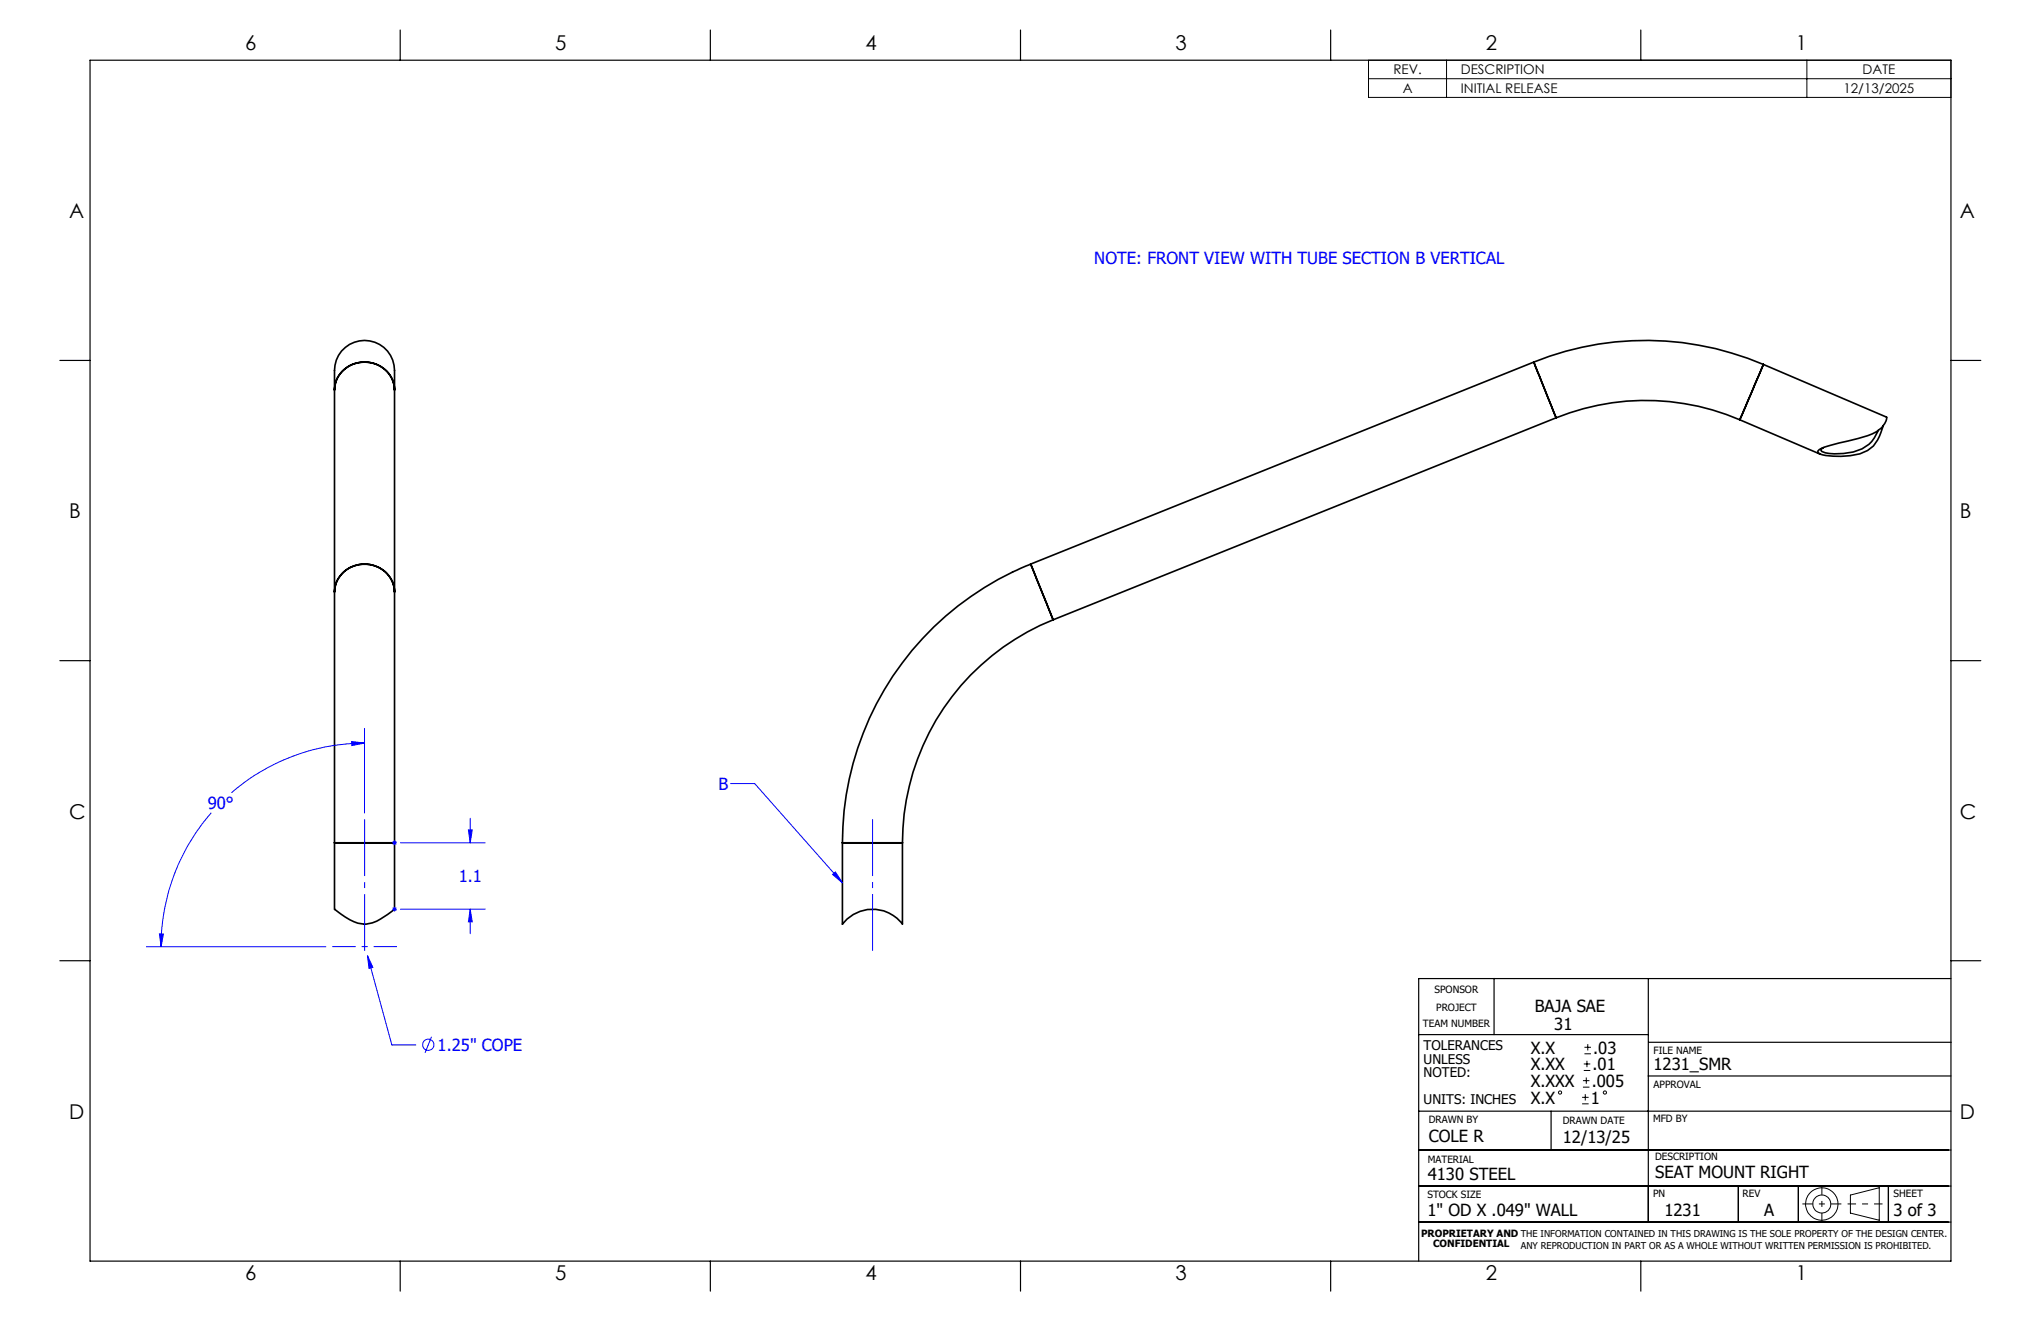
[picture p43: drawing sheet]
<svg xmlns="http://www.w3.org/2000/svg" width="432mm" height="279mm" viewBox="0 0 432 279" stroke-linecap="round" stroke-linejoin="round" font-family="sans-serif">
<defs><g id="words">
<g font-size="4.3">
<text x="51.9" y="10.7">6</text>
<text x="117.5" y="10.7">5</text>
<text x="183.1" y="10.7">4</text>
<text x="248.7" y="10.7">3</text>
<text x="314.3" y="10.7">2</text>
<text x="379.9" y="10.7">1</text>
<text x="14.6" y="46.1">A</text>
<text x="414.7" y="46.1">A</text>
<text x="14.6" y="109.6">B</text>
<text x="414.7" y="109.6">B</text>
<text x="14.6" y="173.1">C</text>
<text x="414.7" y="173.1">C</text>
<text x="14.6" y="236.6">D</text>
<text x="414.7" y="236.6">D</text>
<text x="51.9" y="270.8">6</text>
<text x="117.5" y="270.8">5</text>
<text x="183.1" y="270.8">4</text>
<text x="248.7" y="270.8">3</text>
<text x="314.3" y="270.8">2</text>
<text x="379.9" y="270.8">1</text>
</g>
<g font-size="3.5" fill="#00f">
<text x="231.5" y="55.8">NOTE: FRONT VIEW WITH TUBE SECTION B VERTICAL</text>
<text x="152" y="167.1">B</text>
<text x="43.9" y="171.2">90°</text>
<text x="97.1" y="186.6">1.1</text>
<text x="92.6" y="222.3">1.25&quot; COPE</text>
</g>
<g font-size="3.5">
<text x="324.7" y="214">BAJA SAE</text>
<text x="328.8" y="217.9">31</text>
<text x="323.8" y="222.9">X.X</text>
<text x="323.8" y="226.4">X.XX</text>
<text x="336.9" y="226.4">.01</text>
<text x="337.1" y="222.9">.03</text>
<text x="349.8" y="226.4">1231_SMR</text>
<text x="323.8" y="229.9">X.XXX</text>
<text x="323.8" y="233.5">X.X</text>
<text x="336.6" y="233.5">1</text>
<text x="336.8" y="229.9">.005</text>
<text x="302.3" y="241.5">COLE R</text>
<text x="330.6" y="241.7">12/13/25</text>
<text x="302.1" y="249.7">4130 STEEL</text>
<text x="350.1" y="249.1">SEAT MOUNT RIGHT</text>
<text x="302" y="257.2">1&quot; OD X .049&quot; WALL</text>
<text x="352.1" y="257.2">1231</text>
<text x="373.2" y="257.2">A</text>
<text x="400.6" y="257.1">3 of 3</text>
</g>
<g font-size="2.8">
<text x="294.8" y="15.7">REV.</text>
<text x="309.1" y="15.7">DESCRIPTION</text>
<text x="394.1" y="15.7">DATE</text>
<text x="296.8" y="19.7">A</text>
<text x="309.1" y="19.7">INITIAL RELEASE</text>
<text x="390" y="19.7">12/13/2025</text>
<text x="301.2" y="222.2">TOLERANCES</text>
<text x="301.2" y="225">UNLESS</text>
<text x="301.2" y="227.8">NOTED:</text>
<text x="301.2" y="233.5">UNITS: INCHES</text>
</g>
<g font-size="2.1">
<text x="303.5" y="210">SPONSOR</text>
<text x="303.8" y="213.9">PROJECT</text>
<text x="301" y="217.3">TEAM NUMBER</text>
<text x="349.8" y="222.9">FILE NAME</text>
<text x="349.8" y="230.2">APPROVAL</text>
<text x="302.3" y="237.5">DRAWN BY</text>
<text x="330.6" y="237.7">DRAWN DATE</text>
<text x="349.7" y="237.3">MFD BY</text>
<text x="302.1" y="245.9">MATERIAL</text>
<text x="350.1" y="245.4">DESCRIPTION</text>
<text x="302" y="253.3">STOCK SIZE</text>
<text x="349.7" y="253.3">PN</text>
<text x="368.7" y="253.2">REV</text>
<text x="400.6" y="253.2">SHEET</text>
<text x="300.7" y="261.6">PROPRIETARY AND THE INFORMATION CONTAINED IN THIS DRAWING IS THE SOLE PROPERTY OF THE DESIGN CENTER.</text>
<text x="303.2" y="263.8">CONFIDENTIAL</text>
</g>
<text font-size="2" x="321.8" y="264.2">ANY REPRODUCTION IN PART OR AS A WHOLE WITHOUT WRITTEN PERMISSION IS PROHIBITED.</text>
</g></defs>
<g fill="none" stroke="#000" stroke-width=".35">
<path d="M324.5 76.6a63.5 63.5 0 0 1 48.6 .5M324.5 76.6l4.7 11.8M324.5 76.6l-106.4 42.7M373.1 77.1l-5 11.7M373.1 77.1l26.1 11.2a4.4 4.4 0 0 1-3.1 3.5l-3 .9-4 1a12.5 12.5 0 0 0-4.2 1.4l-.3 .3v.3a5 5 0 0 0 3.2 .8 14.4 14.4 0 0 0 7.3-1.2 8.3 8.3 0 0 0 3.3-5.3M70.8 82.5v-1.8a11.6 11.6 0 0 1 .8-5.5 6.4 6.4 0 0 1 7.7-2.8 6.4 6.4 0 0 1 4.2 7v3.1M70.8 82.5a6.4 6.4 0 0 1 9.9-4.9 5.7 5.7 0 0 1 2.8 4.9M70.8 82.5a6.4 6.4 0 0 1 4.2-5.6 6.4 6.4 0 0 1 6.9 1.7 5.6 5.6 0 0 1 1.6 3.9M70.8 82.5v42.7M83.5 82.5v42.7M329.2 88.4a50.5 50.5 0 0 1 38.9 .4M329.2 88.4l-106.4 42.7"/>
<path d="M368.1 88.8l16.9 7.2M397.3 91.1a6.9 6.9 0 0 1-5.2 4.5 11.9 11.9 0 0 1-6.7-.1l-.2-.3 .2-.3 .4-.2M218.1 119.3a63.5 63.5 0 0 0-39.9 59M218.1 119.3l4.7 11.8M70.8 125.2v53.1M70.8 125.2a6.4 6.4 0 0 1 9.9-4.9 5.7 5.7 0 0 1 2.8 4.9M70.8 125.2a6.4 6.4 0 0 1 6.3-5.9 6.4 6.4 0 0 1 6.4 5.9M83.5 125.2v53.1M222.8 131.1a50.8 50.8 0 0 0-31.9 47.2M70.8 178.3h12.7M70.8 178.3v14M83.5 178.3v14"/>
<path d="M178.2 178.3h12.7M178.2 178.3v17.2a8 8 0 0 1 12.7-.1v-17.1M178.3 178.3h12.6M70.8 192.3l.4 .4a10.6 10.6 0 0 0 6.2 2.8 12.7 12.7 0 0 0 6-3.2"/>
</g>
<g fill="none" stroke="#00f" stroke-width=".21">
<path d="M74.4 156.8l2.7 .4-2.7 .5zM77.1 157.2a43.4 43.4 0 0 0-28.1 10.5M77.1 154v18M44.7 171.9a42.9 42.9 0 0 0-10.6 28.3M83 178.3h1M83.1 177.9l.7 .7M83.5 177.8v1M83.8 177.9l-.7 .7M84.7 178.3h18M99.1 175.5h.8l-.4 2.8zM99.5 173.1v5.2M154.6 165.7h5.1l18.5 21"/>
<path d="M33.7 197.5l.9 .1-.5 2.6zM83 192.3h1M83.1 191.9l.7 .8M83.5 191.8v1M83.8 191.9l-.7 .8M84.7 192.3h18M99.5 192.3l.4 2.7h-.8zM99.5 192.3v5.2M176.1 185l.6-.6 1.5 2.3zM30.9 200.2h38.1M77.8 202.1l1.1 2.5-.8 .2zM77.8 202.1l5.1 18.9h5.1"/>
<path d="M91.3 219.3l-1.4 3.4"/>
<circle cx="90.6" cy="221" r="1.19"/>
</g>
<g fill="none" stroke="#000" stroke-width=".21">
<path d="M289.5 12.7h123.2v7.9h-123.2zM289.5 16.7h123.2M306 12.7v7.9M382.3 12.7v7.9M334.7 233.5h1.4M334.7 232.1h1.4M334.9 229.9h1.4M334.9 228.6h1.4M335.1 226.4h1.3M335.1 225h1.3M335.2 222.9h1.4M335.2 221.5h1.4"/>
<path d="M335.4 231.4v1.4M335.6 227.9v1.3M335.7 224.4v1.3M335.9 220.8v1.4M391.5 252.8l6.1-1.6v6.9l-6.1-1.5z"/>
<circle cx="330" cy="231.1" r=".34"/>
<circle cx="339.5" cy="231.1" r=".34"/>
<circle cx="385.4" cy="254.6" r="1.9"/>
<circle cx="385.4" cy="254.7" r="3.4"/>
</g>
<path d="M381.3 254.6h8.3" fill="none" stroke="#000" stroke-width=".21" stroke-dasharray="15.2 1.3 1.3 1.3" stroke-dashoffset="13" stroke-linecap="butt"/>
<path d="M385.4 250.8v7.7" fill="none" stroke="#000" stroke-width=".21" stroke-dasharray="15.2 1.3 1.3 1.3" stroke-dashoffset="13.3" stroke-linecap="butt"/>
<path d="M390.9 254.6h7.4" fill="none" stroke="#000" stroke-width=".21" stroke-dasharray="15.2 1.3 1.3 1.3" stroke-dashoffset="13.4" stroke-linecap="butt"/>
<path d="M77.1 173.3v27.8M184.6 173.3v27.8" fill="none" stroke="#00f" stroke-width=".21" stroke-dasharray="15.2 1.3 1.3 1.3" stroke-dashoffset="3.2" stroke-linecap="butt"/>
<path d="M84 200.2h-13.7" fill="none" stroke="#00f" stroke-width=".21" stroke-dasharray="15.2 1.3 1.3 1.3" stroke-dashoffset="10.3" stroke-linecap="butt"/>
<g fill="none" stroke="#000" stroke-width=".25">
<path d="M19 12.7h393.7v254h-393.7zM84.7 6.4v6.3M150.3 6.4v6.3M215.9 6.4v6.3M281.5 6.4v6.3M347.1 6.4v6.3M12.7 76.2h6.3M412.7 76.2h6.4M12.7 139.7h6.3M412.7 139.7h6.4M12.7 203.2h6.3M300.1 218.8h48.6"/>
<path d="M316.1 206.9v11.9M348.7 207v51.5M412.7 207h-112.6v59.7M412.7 203.2h6.4M300.1 235h112.6M328.2 235v8.2M348.7 227.6h64M348.8 220.5h64M300.1 258.5h112.6M300.1 250.9h112.6M300.1 243.2h112.6M367.8 250.9v7.6"/>
<path d="M380.5 250.9v7.6M399.5 250.9v7.6M84.7 266.7v6.4M150.3 266.7v6.4M215.9 266.7v6.4M281.5 266.7v6.4M347.1 266.7v6.4"/>
</g>
<g fill="#00f">
<path d="M176.1 185l.6-.6 1.5 2.3zM77.8 202.1l1.1 2.5-.8 .2z"/>
<path d="M99.5 192.3l.4 2.7h-.8zM99.1 175.5h.8l-.4 2.8z"/>
<path d="M74.4 156.8l2.7 .4-2.7 .5zM33.7 197.5l.9 .1-.5 2.6z"/>
</g>
<use href="#words"/>
</svg>
